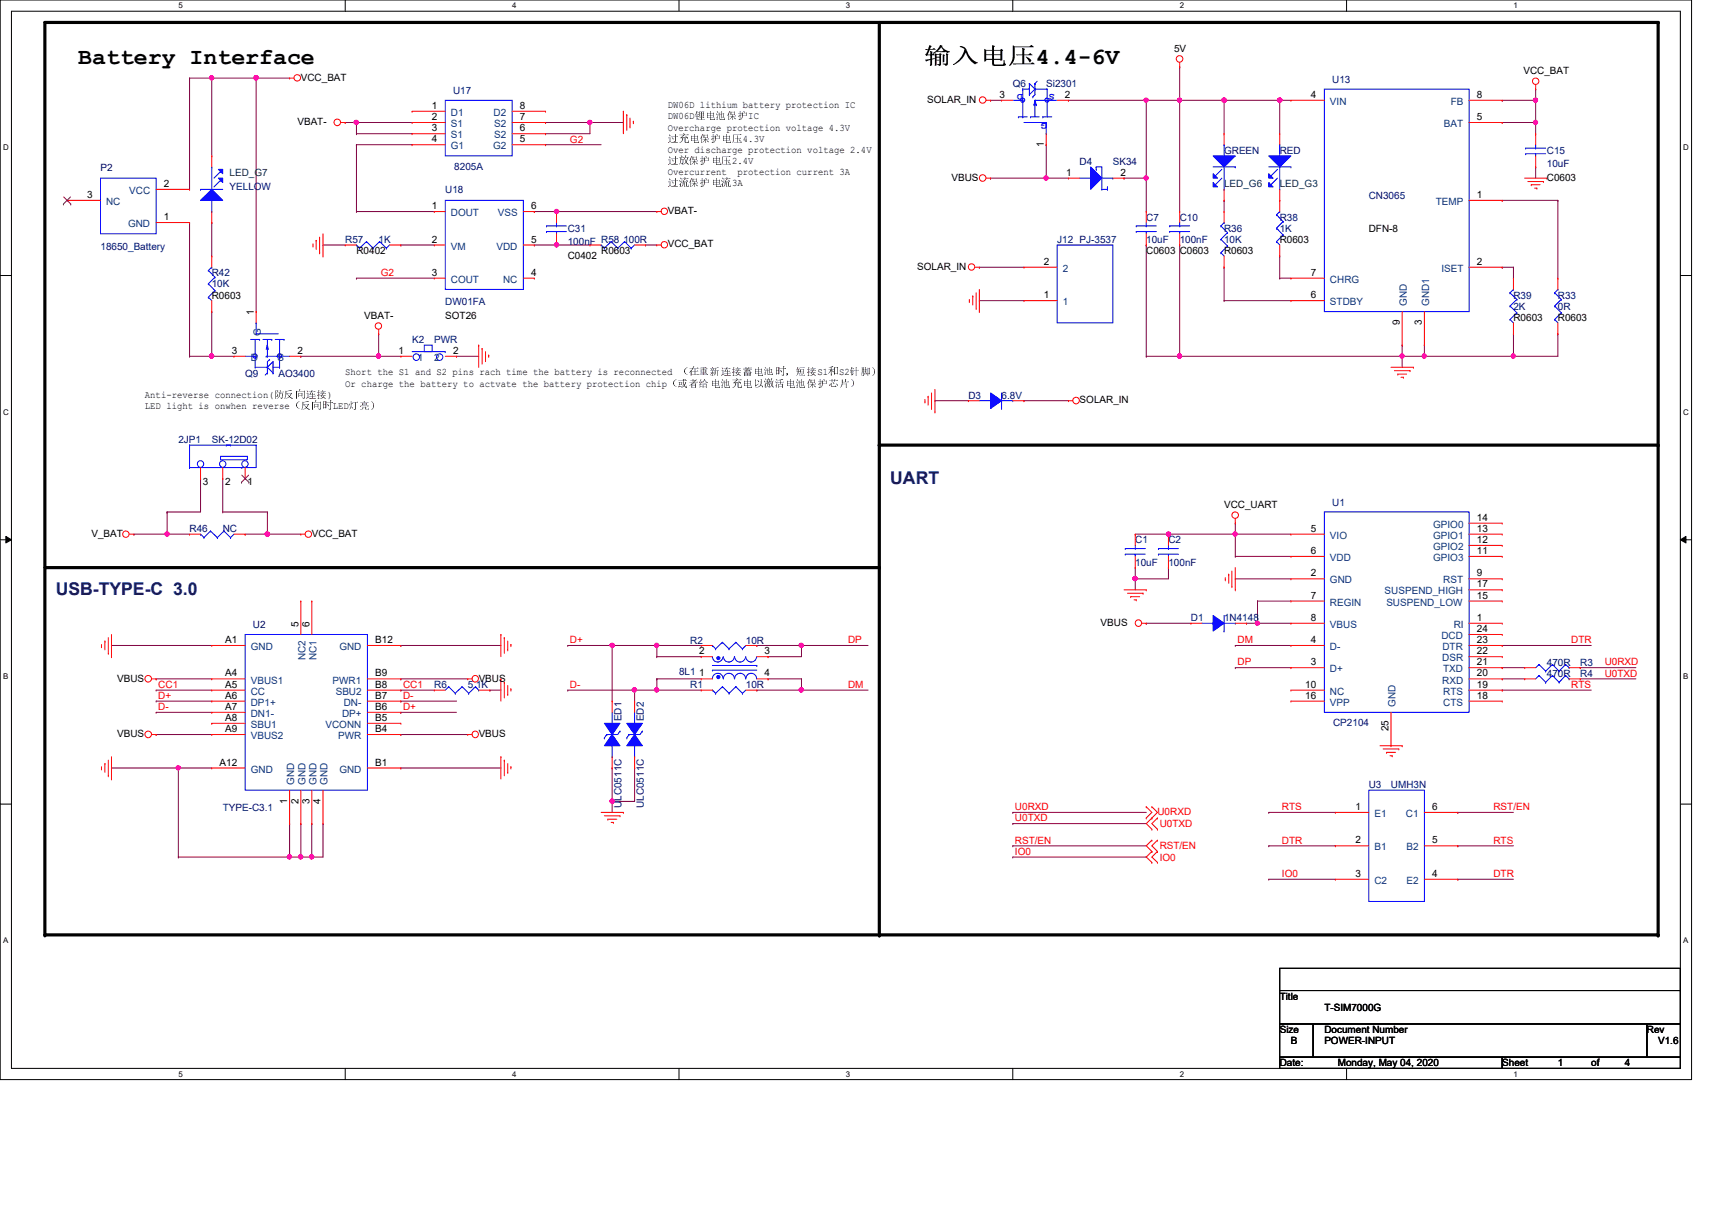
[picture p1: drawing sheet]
<svg xmlns="http://www.w3.org/2000/svg" width="297mm" height="210mm" viewBox="0 0 297 210" stroke-linecap="round" stroke-linejoin="round" font-family="sans-serif">
<defs><g id="words">
<g font-size="4">
<text x="13.6" y="11.1">Battery Interface</text>
<text x="160.3" y="11.2">输输输输4.4-6V</text>
</g>
<g font-size="3" fill="#00007f">
<text x="154.5" y="83.9">UART</text>
<text x="9.7" y="103.3">USB-TYPE-C 3.0</text>
</g>
<g font-size="1.7">
<text x="203.7" y="9">5V</text>
<text x="52.2" y="14">VCC_BAT</text>
<text x="160.9" y="17.8">SOLAR_IN</text>
<text x="173.4" y="17">3</text>
<text x="184.8" y="17">2</text>
<text x="227.5" y="17">4</text>
<text x="256.2" y="17">8</text>
<text x="264.3" y="12.8">VCC_BAT</text>
<text x="51.6" y="21.7">VBAT-</text>
<text x="74.9" y="18.9">1</text>
<text x="74.9" y="20.8">2</text>
<text x="74.9" y="22.8">3</text>
<text x="90.2" y="22.8">6</text>
<text x="90.2" y="20.8">7</text>
<text x="90.2" y="18.9">8</text>
<text x="115.9" y="18.8">DW06D lithium battery protection IC</text>
<text x="115.9" y="22.6">Overcharge protection voltage 4.3V</text>
<text x="115.9" y="20.7">DW06D锂在在或或IC</text>
<text x="256.2" y="20.8">5</text>
<text x="74.9" y="24.7">4</text>
<text x="90.2" y="24.7">5</text>
<text x="115.9" y="26.5">Over discharge protection voltage 2.4V</text>
<text x="115.9" y="24.6">过或在或或在过4.3V</text>
<text x="115.9" y="28.4">过过或或在过2.4V</text>
<text x="181.1" y="25.5" transform="rotate(-90 181.1 25.5)">1</text>
<text x="15.1" y="34.3">3</text>
<text x="28.4" y="32.4">2</text>
<text x="115.9" y="30.4">Overcurrent</text>
<text x="115.9" y="32.3">过过或或在过3A</text>
<text x="128" y="30.4">protection current 3A</text>
<text x="165.1" y="31.4">VBUS</text>
<text x="185" y="30.5">1</text>
<text x="194.4" y="30.5">2</text>
<text x="256.2" y="34.3">1</text>
<text x="268.4" y="31.4">C0603</text>
<text x="28.4" y="38.2">1</text>
<text x="74.9" y="36.3">1</text>
<text x="92.2" y="36.3">6</text>
<text x="115.9" y="37.1">VBAT-</text>
<text x="237.5" y="40.2">DFN-8</text>
<text x="61.8" y="44.1">R0402</text>
<text x="74.9" y="42.1">2</text>
<text x="74.9" y="47.8">3</text>
<text x="92.2" y="42.1">5</text>
<text x="92.2" y="47.8">4</text>
<text x="98.5" y="44.9">C0402</text>
<text x="104.3" y="44.1">R0603</text>
<text x="115.9" y="42.9">VCC_BAT</text>
<text x="159.1" y="46.8">SOLAR_IN</text>
<text x="181.1" y="45.9">2</text>
<text x="198.9" y="44.1">C0603</text>
<text x="204.7" y="44.1">C0603</text>
<text x="212.4" y="44.1">R0603</text>
<text x="222" y="42.2">R0603</text>
<text x="227.5" y="47.8">7</text>
<text x="256.2" y="45.9">2</text>
<text x="36.7" y="51.8">R0603</text>
<text x="181.1" y="51.7">1</text>
<text x="227.5" y="51.7">6</text>
<text x="44" y="54.7" transform="rotate(-90 44 54.7)">1</text>
<text x="63.2" y="55.3">VBAT-</text>
<text x="77.3" y="55.3">SOT26</text>
<text x="242.9" y="56.4" transform="rotate(-90 242.9 56.4)">9</text>
<text x="246.7" y="56.4" transform="rotate(-90 246.7 56.4)">3</text>
<text x="262.6" y="55.7">R0603</text>
<text x="270.3" y="55.7">R0603</text>
<text x="40.2" y="61.4">3</text>
<text x="51.6" y="61.4">2</text>
<text x="59.9" y="65.1">Short the S1 and S2 pins rach time the battery is reconnected （在在在防防在在在在，短防S1和S2针针）</text>
<text x="69.2" y="61.4">1</text>
<text x="78.6" y="61.4">2</text>
<text x="25.1" y="69">Anti-reverse connection(防防防防防)</text>
<text x="25.1" y="70.9">LED light is onwhen reverse（防防在LED灯灯）</text>
<text x="59.9" y="67.1">Or charge the battery to actvate the battery protection chip（或或或在在或在或或或在在或或或或）</text>
<text x="187.3" y="70">SOLAR_IN</text>
<text x="35.2" y="84.1">3</text>
<text x="39.1" y="84.1">2</text>
<text x="43" y="84.1">1</text>
<text x="212.4" y="88.1">VCC_UART</text>
<text x="15.9" y="93.1">V_BAT</text>
<text x="54.1" y="93.1">VCC_BAT</text>
<text x="227.5" y="92.2">5</text>
<text x="256.2" y="90.3">14</text>
<text x="256.2" y="92.2">13</text>
<text x="256.2" y="94.2">12</text>
<text x="227.5" y="96.1">6</text>
<text x="227.5" y="100">2</text>
<text x="256.2" y="96.1">11</text>
<text x="256.2" y="100">9</text>
<text x="256.2" y="101.9">17</text>
<text x="227.5" y="103.8">7</text>
<text x="227.5" y="107.7">8</text>
<text x="256.2" y="103.8">15</text>
<text x="256.2" y="107.7">1</text>
<text x="39.1" y="111.5">A1</text>
<text x="51.8" y="108.7" transform="rotate(-90 51.8 108.7)">5</text>
<text x="53.7" y="108.7" transform="rotate(-90 53.7 108.7)">6</text>
<text x="65.1" y="111.5">B12</text>
<text x="121.3" y="113.5">2</text>
<text x="132.7" y="113.5">3</text>
<text x="191" y="108.6">VBUS</text>
<text x="227.5" y="111.5">4</text>
<text x="256.2" y="109.6">24</text>
<text x="256.2" y="111.5">23</text>
<text x="256.2" y="113.5">22</text>
<text x="20.3" y="118.2">VBUS</text>
<text x="39.1" y="117.3">A4</text>
<text x="39.1" y="119.3">A5</text>
<text x="65.1" y="119.3">B8</text>
<text x="65.1" y="117.3">B9</text>
<text x="83.1" y="118.2">VBUS</text>
<text x="121.3" y="117.3">1</text>
<text x="132.7" y="117.3">4</text>
<text x="226.5" y="119.3">10</text>
<text x="227.5" y="115.4">3</text>
<text x="256.2" y="115.4">21</text>
<text x="256.2" y="117.3">20</text>
<text x="256.2" y="119.3">19</text>
<text x="39.1" y="121.2">A6</text>
<text x="39.1" y="123.1">A7</text>
<text x="39.1" y="125.1">A8</text>
<text x="65.1" y="125.1">B5</text>
<text x="65.1" y="123.1">B6</text>
<text x="65.1" y="121.2">B7</text>
<text x="226.5" y="121.2">16</text>
<text x="256.2" y="121.2">18</text>
<text x="20.3" y="127.9">VBUS</text>
<text x="39.1" y="127">A9</text>
<text x="65.1" y="127">B4</text>
<text x="83.1" y="127.9">VBUS</text>
<text x="240.9" y="126.9" transform="rotate(-90 240.9 126.9)">25</text>
<text x="38.1" y="132.8">A12</text>
<text x="65.1" y="132.8">B1</text>
<text x="49.8" y="139.4" transform="rotate(-90 49.8 139.4)">1</text>
<text x="51.8" y="139.4" transform="rotate(-90 51.8 139.4)">2</text>
<text x="53.7" y="139.4" transform="rotate(-90 53.7 139.4)">3</text>
<text x="55.6" y="139.4" transform="rotate(-90 55.6 139.4)">4</text>
<text x="235.2" y="140.5">1</text>
<text x="248.5" y="140.5">6</text>
<text x="235.2" y="146.3">2</text>
<text x="248.5" y="146.3">5</text>
<text x="235.2" y="152.1">3</text>
<text x="248.5" y="152.1">4</text>
<text x="222" y="173.4">Title</text>
<text x="222" y="179.2">Size</text>
<text x="229.8" y="179.2">Document Number</text>
<text x="229.8" y="175.3">T-SIM7000G</text>
<text x="285.7" y="179.2">Rev</text>
<text x="222" y="185">Date:</text>
<text x="224" y="181.1">B</text>
<text x="229.8" y="181.1">POWER-INPUT</text>
<text x="232.1" y="185">Monday, May 04, 2020</text>
<text x="260.6" y="185">Sheet</text>
<text x="270.3" y="185">1</text>
<text x="276.1" y="185">of</text>
<text x="281.9" y="185">4</text>
<text x="287.7" y="181.1">V1.6</text>
</g>
<g font-size="1.7" fill="#00007f">
<text x="78.6" y="16.3">U17</text>
<text x="175.7" y="15.2">Q6</text>
<text x="181.5" y="15.2">Si2301</text>
<text x="231.1" y="14.4">U13</text>
<text x="17.4" y="29.6">P2</text>
<text x="78.8" y="29.4">8205A</text>
<text x="187.3" y="28.7">D4</text>
<text x="193.1" y="28.7">SK34</text>
<text x="212.4" y="26.7">GREEN</text>
<text x="222" y="26.7">RED</text>
<text x="268.4" y="26.7">C15</text>
<text x="268.4" y="29">10uF</text>
<text x="39.8" y="32.9">YELLOW</text>
<text x="77.3" y="33.5">U18</text>
<text x="237.5" y="34.5">CN3065</text>
<text x="98.5" y="40.2">C31</text>
<text x="198.9" y="38.3">C7</text>
<text x="204.7" y="38.3">C10</text>
<text x="212.4" y="40.2">R36</text>
<text x="222" y="38.3">R38</text>
<text x="222" y="40.2">1K</text>
<text x="17.4" y="43.3">18650_Battery</text>
<text x="36.7" y="48">R42</text>
<text x="59.9" y="42.2">R57</text>
<text x="65.7" y="42.2">1K</text>
<text x="98.5" y="42.5">100nF R58 100R</text>
<text x="183.4" y="42.2">J12 PJ-3537</text>
<text x="198.9" y="42.2">10uF</text>
<text x="204.7" y="42.2">100nF</text>
<text x="212.4" y="42.2">10K</text>
<text x="36.7" y="49.9">10K</text>
<text x="77.3" y="53">DW01FA</text>
<text x="262.6" y="51.8">R39</text>
<text x="262.6" y="53.8">2K</text>
<text x="270.3" y="51.8">R33</text>
<text x="270.3" y="53.8">0R</text>
<text x="71.5" y="59.5">K2</text>
<text x="75.4" y="59.5">PWR</text>
<text x="42.5" y="65.3">Q9</text>
<text x="48.3" y="65.3">AO3400</text>
<text x="168" y="69.2">D3</text>
<text x="173.8" y="69.2">6.8V</text>
<text x="30.9" y="76.9">2JP1</text>
<text x="36.7" y="76.9">SK-12D02</text>
<text x="231.1" y="87.7">U1</text>
<text x="32.9" y="92.4">R46</text>
<text x="38.6" y="92.4">NC</text>
<text x="197" y="94.3">C1</text>
<text x="202.7" y="94.3">C2</text>
<text x="197" y="98.1">10uF</text>
<text x="202.7" y="98.1">100nF</text>
<text x="206.6" y="107.8">D1</text>
<text x="212.4" y="107.8">1N4148</text>
<text x="43.9" y="109">U2</text>
<text x="119.8" y="111.7">R2</text>
<text x="129.4" y="111.7">10R</text>
<text x="75.4" y="119.4">R6</text>
<text x="81.1" y="119.4">5.1K</text>
<text x="117.8" y="117.1">8L1</text>
<text x="119.8" y="119.4">R1</text>
<text x="129.4" y="119.4">10R</text>
<text x="268.4" y="115.5">470R</text>
<text x="268.4" y="117.4">470R</text>
<text x="274.2" y="115.5">R3</text>
<text x="274.2" y="117.4">R4</text>
<text x="107.8" y="125.1" transform="rotate(-90 107.8 125.1)">ED1</text>
<text x="111.7" y="125.1" transform="rotate(-90 111.7 125.1)">ED2</text>
<text x="231.3" y="125.9">CP2104</text>
<text x="237.5" y="136.7">U3</text>
<text x="241.3" y="136.7">UMH3N</text>
<text x="38.6" y="140.6">TYPE-C3.1</text>
<text x="107.8" y="140.2" transform="rotate(-90 107.8 140.2)">ULC0511C</text>
<text x="111.7" y="140.2" transform="rotate(-90 111.7 140.2)">ULC0511C</text>
</g>
<g font-size="1.7" fill="#00f">
<text x="177.5" y="16.3" transform="rotate(180 177.5 16.3)">D</text>
<text x="183" y="16.3" transform="rotate(180 183 16.3)">S</text>
<text x="181.7" y="21.3" transform="rotate(180 181.7 21.3)">G</text>
</g>
<g font-size="1.7" fill="#003f7f">
<text x="78.2" y="20.1">D1</text>
<text x="78.2" y="22.1">S1</text>
<text x="85.6" y="20.1">D2</text>
<text x="85.8" y="22.1">S2</text>
<text x="230.8" y="18.2">VIN</text>
<text x="250.5" y="22.1">BAT</text>
<text x="251.7" y="18.2">FB</text>
<text x="78.2" y="24">S1</text>
<text x="78.2" y="25.9">G1</text>
<text x="85.6" y="25.9">G2</text>
<text x="85.8" y="24">S2</text>
<text x="18.4" y="35.6">NC</text>
<text x="22.4" y="33.7">VCC</text>
<text x="249.1" y="35.6">TEMP</text>
<text x="22.2" y="39.4">GND</text>
<text x="78.2" y="37.5">DOUT</text>
<text x="86.4" y="37.5">VSS</text>
<text x="78.2" y="43.3">VM</text>
<text x="86.1" y="43.3">VDD</text>
<text x="184.4" y="47.2">2</text>
<text x="250.1" y="47.2">ISET</text>
<text x="78.2" y="49.1">COUT</text>
<text x="87.3" y="49.1">NC</text>
<text x="184.4" y="53">1</text>
<text x="230.8" y="49.1">CHRG</text>
<text x="230.8" y="53">STDBY</text>
<text x="244.1" y="53.1" transform="rotate(-90 244.1 53.1)">GND</text>
<text x="247.9" y="53.1" transform="rotate(-90 247.9 53.1)">GND1</text>
<text x="45.3" y="58.3" transform="rotate(-90 45.3 58.3)">G</text>
<text x="43.5" y="62.6">D</text>
<text x="48.1" y="62.6">S</text>
<text x="72.5" y="62.6">1</text>
<text x="75.3" y="62.6">2</text>
<text x="230.8" y="93.5">VIO</text>
<text x="248.7" y="91.6">GPIO0</text>
<text x="248.7" y="93.5">GPIO1</text>
<text x="248.7" y="95.4">GPIO2</text>
<text x="230.8" y="97.3">VDD</text>
<text x="230.8" y="101.2">GND</text>
<text x="248.7" y="97.3">GPIO3</text>
<text x="250.4" y="101.2">RST</text>
<text x="230.8" y="105.1">REGIN</text>
<text x="240.2" y="103.1">SUSPEND_HIGH</text>
<text x="240.5" y="105.1">SUSPEND_LOW</text>
<text x="43.5" y="112.8">GND</text>
<text x="58.9" y="112.8">GND</text>
<text x="230.8" y="108.9">VBUS</text>
<text x="230.8" y="112.8">D-</text>
<text x="250.1" y="110.9">DCD</text>
<text x="250.3" y="112.8">DTR</text>
<text x="252.2" y="108.9">RI</text>
<text x="43.5" y="118.6">VBUS1</text>
<text x="53" y="114.5" transform="rotate(-90 53 114.5)">NC2</text>
<text x="54.9" y="114.5" transform="rotate(-90 54.9 114.5)">NC1</text>
<text x="57.7" y="118.6">PWR1</text>
<text x="230.8" y="116.6">D+</text>
<text x="250.2" y="114.7">DSR</text>
<text x="250.2" y="118.6">RXD</text>
<text x="250.4" y="116.6">TXD</text>
<text x="43.5" y="120.5">CC</text>
<text x="43.5" y="122.4">DP1+</text>
<text x="43.5" y="124.4">DN1-</text>
<text x="58.2" y="120.5">SBU2</text>
<text x="59.3" y="124.4">DP+</text>
<text x="59.6" y="122.4">DN-</text>
<text x="230.8" y="122.4">VPP</text>
<text x="230.8" y="120.5">NC</text>
<text x="242.1" y="122.6" transform="rotate(-90 242.1 122.6)">GND</text>
<text x="250.4" y="120.5">RTS</text>
<text x="250.4" y="122.4">CTS</text>
<text x="43.5" y="126.3">SBU1</text>
<text x="43.5" y="128.2">VBUS2</text>
<text x="56.5" y="126.3">VCONN</text>
<text x="58.7" y="128.2">PWR</text>
<text x="43.5" y="134">GND</text>
<text x="51.1" y="136.1" transform="rotate(-90 51.1 136.1)">GND</text>
<text x="53" y="136.1" transform="rotate(-90 53 136.1)">GND</text>
<text x="54.9" y="136.1" transform="rotate(-90 54.9 136.1)">GND</text>
<text x="56.9" y="136.1" transform="rotate(-90 56.9 136.1)">GND</text>
<text x="58.9" y="134">GND</text>
<text x="238.5" y="141.7">E1</text>
<text x="243.9" y="141.7">C1</text>
<text x="238.5" y="147.5">B1</text>
<text x="244" y="147.5">B2</text>
<text x="238.5" y="153.3">C2</text>
<text x="244" y="153.3">E2</text>
</g>
<g font-size="1.7" fill="#f00">
<text x="98.9" y="24.7">G2</text>
<text x="66.1" y="47.9">G2</text>
<text x="98.9" y="111.6">D+</text>
<text x="147.1" y="111.6">DP</text>
<text x="214.7" y="111.6">DM</text>
<text x="272.6" y="111.6">DTR</text>
<text x="27.5" y="119.3">CC1</text>
<text x="69.9" y="119.3">CC1</text>
<text x="98.9" y="119.3">D-</text>
<text x="147.1" y="119.3">DM</text>
<text x="214.7" y="115.4">DP</text>
<text x="272.6" y="119.3">RTS</text>
<text x="278.4" y="117.4">U0TXD</text>
<text x="278.4" y="115.4">U0RXD</text>
<text x="27.5" y="121.2">D+</text>
<text x="27.5" y="123.2">D-</text>
<text x="69.9" y="123.2">D+</text>
<text x="69.9" y="121.2">D-</text>
<text x="176.1" y="142.5">U0TXD</text>
<text x="176.1" y="140.5">U0RXD</text>
<text x="200.8" y="141.4">U0RXD</text>
<text x="201.2" y="143.5">U0TXD</text>
<text x="222.4" y="140.5">RTS</text>
<text x="259.1" y="140.5">RST/EN</text>
<text x="176.1" y="148.3">IO0</text>
<text x="176.1" y="146.3">RST/EN</text>
<text x="201.2" y="147.4">RST/EN</text>
<text x="201.2" y="149.3">IO0</text>
<text x="222.4" y="146.3">DTR</text>
<text x="259.1" y="146.3">RTS</text>
<text x="222.4" y="152.1">IO0</text>
<text x="259.1" y="152.1">DTR</text>
</g>
<g font-size="1.7" fill="#003f3f">
<text x="39.8" y="30.6">LED_G7</text>
<text x="212.4" y="32.5">LED_G6</text>
<text x="222" y="32.5">LED_G3</text>
</g>
<g font-size="1.4">
<text x="30.9" y="1.4">5</text>
<text x="88.9" y="1.4">4</text>
<text x="146.8" y="1.4">3</text>
<text x="204.7" y="1.4">2</text>
<text x="262.6" y="1.4">1</text>
<text x=".5" y="26.1">D</text>
<text x="292.1" y="26.1">D</text>
<text x=".5" y="71.9">C</text>
<text x="292.1" y="71.9">C</text>
<text x=".5" y="117.8">B</text>
<text x="292.1" y="117.8">B</text>
<text x=".5" y="163.6">A</text>
<text x="292.1" y="163.6">A</text>
<text x="30.9" y="186.8">5</text>
<text x="88.9" y="186.8">4</text>
<text x="146.8" y="186.8">3</text>
<text x="204.7" y="186.8">2</text>
<text x="262.6" y="186.8">1</text>
</g>
</g></defs>
<path d="M0 0h293.5v187.3h-293.5zM2 1.9h289.5v183.4h-289.5z" fill="none" stroke="#000" stroke-width=".17"/>
<g fill="#fff">
<path d="M30.9 .2h.8v1.5h-.8z"/>
<path d="M30.9 185.5h.8v1.6h-.8z"/>
</g>
<path d="M59.9 0v1.9M59.9 185.3v2" fill="none" stroke="#000" stroke-width=".17"/>
<g fill="#fff">
<path d="M88.9 .2h.7v1.5h-.7z"/>
<path d="M88.9 185.5h.7v1.6h-.7z"/>
</g>
<path d="M117.8 0v1.9M117.8 185.3v2" fill="none" stroke="#000" stroke-width=".17"/>
<g fill="#fff">
<path d="M146.8 .2h.7v1.5h-.7z"/>
<path d="M146.8 185.5h.7v1.6h-.7z"/>
</g>
<path d="M175.7 0v1.9M175.7 185.3v2" fill="none" stroke="#000" stroke-width=".17"/>
<g fill="#fff">
<path d="M204.7 .2h.7v1.5h-.7z"/>
<path d="M204.7 185.5h.7v1.6h-.7z"/>
</g>
<path d="M233.6 0v1.9M233.6 185.3v2" fill="none" stroke="#000" stroke-width=".17"/>
<g fill="#fff">
<path d="M262.6 .2h.8v1.5h-.8z"/>
<path d="M262.6 185.5h.8v1.6h-.8z"/>
<path d="M.5 24.8h1v1.6h-1z"/>
<path d="M292.1 24.8h.9v1.6h-.9z"/>
<path d="M.5 70.7h1v1.5h-1z"/>
<path d="M292.1 70.7h.9v1.5h-.9z"/>
</g>
<path d="M0 47.8h2M291.5 47.8h2" fill="none" stroke="#000" stroke-width=".17"/>
<g fill="#fff">
<path d="M.5 116.5h.9v1.6h-.9z"/>
<path d="M292.1 116.5h.8v1.6h-.8z"/>
</g>
<path d="M0 93.6h2M1 93l1 .6-1 .6zM291.5 93.6l1-.6v1.2zM291.5 93.6h2" fill="none" stroke="#000" stroke-width=".17"/>
<path d="M1 93l1 .6-1 .6zM291.5 93.6l1-.6v1.2z" fill="#000"/>
<g fill="#fff">
<path d="M.5 162.4h.9v1.5h-.9z"/>
<path d="M292.1 162.4h.8v1.5h-.8z"/>
</g>
<path d="M0 139.5h2M291.5 139.5h2" fill="none" stroke="#000" stroke-width=".17"/>
<path d="M7.8 3.9h279.9v158.3h-279.9zM152.6 3.9v158.3M152.6 77.2h135.1M7.8 98.5h144.8" fill="none" stroke="#000" stroke-width=".55"/>
<g fill="#000">
<circle cx="287.7" cy="3.9" r=".28"/>
<circle cx="152.6" cy="77.2" r=".28"/>
<circle cx="287.7" cy="77.2" r=".28"/>
<circle cx="152.6" cy="98.5" r=".28"/>
<circle cx="7.8" cy="162.2" r=".28"/>
<circle cx="152.6" cy="162.2" r=".28"/>
<circle cx="287.7" cy="162.2" r=".28"/>
</g>
<g fill="none" stroke="#7f003f" stroke-width=".17">
<path d="M169.9 52.2h.1M169.9 46.4h.1M169.9 52.2h7.8M169.9 46.4h7.8M162.2 69.5h.1M162.2 69.5h5.8M177.7 69.5h.1M177.7 69.5h7.7M23.2 92.7h.1M23.2 92.7h5.8M38.6 83h.1M38.6 88.8h.1"/>
<path d="M38.6 83v5.8M38.6 88.8h7.8M42.5 92.7h.1M46.4 88.8h.1M46.4 88.8v3.9h-3.9"/>
</g>
<circle cx="46.4" cy="92.6" r=".37" fill="#f0f"/>
<circle cx="46.4" cy="92.6" r=".37" fill="none" stroke="#f0f" stroke-width=".17"/>
<path d="M29 88.8h.1M29 88.8v3.9M34.8 83h.1M34.8 83v5.8h-5.8" fill="none" stroke="#7f003f" stroke-width=".17"/>
<circle cx="29" cy="92.6" r=".37" fill="#f0f"/>
<circle cx="29" cy="92.6" r=".37" fill="none" stroke="#f0f" stroke-width=".17"/>
<path d="M247.1 61.8h.1M247.1 61.8h15.5M29 92.7h.1M29 92.7h3.9" fill="none" stroke="#7f003f" stroke-width=".17"/>
<circle cx="262.6" cy="61.8" r=".38" fill="#f0f"/>
<circle cx="262.6" cy="61.8" r=".38" fill="none" stroke="#f0f" stroke-width=".17"/>
<circle cx="247.1" cy="61.8" r=".38" fill="#f0f"/>
<circle cx="247.1" cy="61.8" r=".38" fill="none" stroke="#f0f" stroke-width=".17"/>
<path d="M198.9 30.9h.1M198.9 30.9v5.8M198.9 42.5h.1M198.9 42.5v19.3M262.6 57.9h.1M262.6 57.9v3.9M270.3 57.9h.1M270.3 57.9v3.9h-7.7M262.6 61.8h.1" fill="none" stroke="#7f003f" stroke-width=".17"/>
<circle cx="198.8" cy="30.9" r=".37" fill="#f0f"/>
<circle cx="198.8" cy="30.9" r=".37" fill="none" stroke="#f0f" stroke-width=".17"/>
<path d="M212.4 17.4h.1M212.4 17.4h9.6" fill="none" stroke="#7f003f" stroke-width=".17"/>
<circle cx="222" cy="17.4" r=".37" fill="#f0f"/>
<circle cx="222" cy="17.4" r=".37" fill="none" stroke="#f0f" stroke-width=".17"/>
<circle cx="212.4" cy="17.4" r=".37" fill="#f0f"/>
<circle cx="212.4" cy="17.4" r=".37" fill="none" stroke="#f0f" stroke-width=".17"/>
<path d="M198.9 17.4h.1M198.9 17.4h5.8M212.4 34.8h.1M212.4 34.8v1.9" fill="none" stroke="#7f003f" stroke-width=".17"/>
<circle cx="198.8" cy="17.4" r=".37" fill="#f0f"/>
<circle cx="198.8" cy="17.4" r=".37" fill="none" stroke="#f0f" stroke-width=".17"/>
<path d="M204.7 17.4h.1M204.7 17.4h7.7M198.9 61.8h.1M198.9 61.8h44.4M204.7 61.8h.1" fill="none" stroke="#7f003f" stroke-width=".17"/>
<circle cx="204.6" cy="17.4" r=".37" fill="#f0f"/>
<circle cx="204.6" cy="17.4" r=".37" fill="none" stroke="#f0f" stroke-width=".17"/>
<path d="M181.5 25.1h.1M181.5 25.1v5.8M195 30.9h.1M195 30.9h3.9" fill="none" stroke="#7f003f" stroke-width=".17"/>
<circle cx="181.5" cy="30.9" r=".37" fill="#f0f"/>
<circle cx="181.5" cy="30.9" r=".37" fill="none" stroke="#f0f" stroke-width=".17"/>
<g fill="none" stroke="#7f003f" stroke-width=".17">
<path d="M32.9 13.5h.1M32.9 13.5v19.4M171.9 17.4h.1M171.9 17.4h1.9M185.4 17.4h.1M185.4 17.4h13.5M198.9 17.4h.1M198.9 17.4v13.5M222 17.4h.1M222 17.4h2M266.4 17.4h.1M266.4 17.4v3.9h-5.8"/>
<path d="M171.9 30.9h.1M171.9 30.9h13.5M181.5 30.9h.1M260.6 21.3h.1M212.4 52.2h.1M212.4 46.4h.1M212.4 52.2h11.6M212.4 46.4v5.8M222 44.4h.1M222 48.3h.1M222 44.4v3.9M222 48.3h2"/>
</g>
<circle cx="222" cy="17.4" r=".37" fill="#f0f"/>
<circle cx="222" cy="17.4" r=".37" fill="none" stroke="#f0f" stroke-width=".17"/>
<path d="M212.4 17.4h.1M212.4 17.4v5.8M222 17.4h.1M222 17.4v5.8" fill="none" stroke="#7f003f" stroke-width=".17"/>
<circle cx="212.4" cy="17.4" r=".37" fill="#f0f"/>
<circle cx="212.4" cy="17.4" r=".37" fill="none" stroke="#f0f" stroke-width=".17"/>
<path d="M260.6 17.4h.1M260.6 17.4h5.8" fill="none" stroke="#7f003f" stroke-width=".17"/>
<circle cx="266.4" cy="17.4" r=".37" fill="#f0f"/>
<circle cx="266.4" cy="17.4" r=".37" fill="none" stroke="#f0f" stroke-width=".17"/>
<path d="M266.4 21.3h.1M266.4 21.3v1.9" fill="none" stroke="#7f003f" stroke-width=".17"/>
<circle cx="266.4" cy="21.2" r=".37" fill="#f0f"/>
<circle cx="266.4" cy="21.2" r=".37" fill="none" stroke="#f0f" stroke-width=".17"/>
<g fill="none" stroke="#7f003f" stroke-width=".17">
<path d="M260.6 34.8h.1M260.6 34.8h9.7M266.4 29h.1M266.4 29v1.9M270.3 34.8h.1M270.3 34.8v13.5M243.3 59.9h.1M243.3 59.9v1.9M247.1 59.9h.1M247.1 59.9v1.9h-3.8M260.6 46.4h.1M260.6 46.4h2"/>
<path d="M262.6 46.4h.1M262.6 46.4v1.9M243.3 61.8h.1"/>
</g>
<circle cx="243.2" cy="61.8" r=".38" fill="#f0f"/>
<circle cx="243.2" cy="61.8" r=".38" fill="none" stroke="#f0f" stroke-width=".17"/>
<path d="M204.7 42.5h.1M204.7 42.5v19.3M243.3 61.8h.1M243.3 61.8v1.9" fill="none" stroke="#7f003f" stroke-width=".17"/>
<circle cx="204.6" cy="61.8" r=".38" fill="#f0f"/>
<circle cx="204.6" cy="61.8" r=".38" fill="none" stroke="#f0f" stroke-width=".17"/>
<path d="M204.7 11.6h.1M204.7 17.4h.1M204.7 11.6v25.1M266.4 15.5h.1M266.4 15.5v1.9M65.7 57.9h.1M65.7 57.9v3.9" fill="none" stroke="#7f003f" stroke-width=".17"/>
<circle cx="65.7" cy="61.8" r=".38" fill="#f0f"/>
<circle cx="65.7" cy="61.8" r=".38" fill="none" stroke="#f0f" stroke-width=".17"/>
<path d="M44.4 13.5h.1M44.4 13.5v40.6M44.4 13.5h5.8M65.7 61.8h.1M65.7 61.8h3.9M79.2 61.8h.1M79.2 61.8h3.9" fill="none" stroke="#7f003f" stroke-width=".17"/>
<circle cx="44.4" cy="13.5" r=".38" fill="#f0f"/>
<circle cx="44.4" cy="13.5" r=".38" fill="none" stroke="#f0f" stroke-width=".17"/>
<path d="M36.7 13.5h.1M36.7 13.5v13.6" fill="none" stroke="#7f003f" stroke-width=".17"/>
<circle cx="36.7" cy="13.5" r=".38" fill="#f0f"/>
<circle cx="36.7" cy="13.5" r=".38" fill="none" stroke="#f0f" stroke-width=".17"/>
<path d="M36.7 13.5h.1M36.7 13.5h7.7" fill="none" stroke="#7f003f" stroke-width=".17"/>
<circle cx="44.4" cy="13.5" r=".38" fill="#f0f"/>
<circle cx="44.4" cy="13.5" r=".38" fill="none" stroke="#f0f" stroke-width=".17"/>
<path d="M36.7 38.6h.1M36.7 38.6v5.8M36.7 54.1h.1M36.7 54.1v7.7M36.7 61.8h.1M36.7 61.8h3.9" fill="none" stroke="#7f003f" stroke-width=".17"/>
<circle cx="36.7" cy="61.8" r=".38" fill="#f0f"/>
<circle cx="36.7" cy="61.8" r=".38" fill="none" stroke="#f0f" stroke-width=".17"/>
<path d="M32.9 13.5h.1M32.9 13.5h3.8M32.9 38.6h.1M32.9 38.6v23.2M32.9 61.8h.1M32.9 61.8h3.8M52.2 61.8h.1M52.2 61.8h13.5M46.4 92.7h.1M46.4 92.7h5.8" fill="none" stroke="#7f003f" stroke-width=".17"/>
<circle cx="46.4" cy="92.6" r=".37" fill="#f0f"/>
<circle cx="46.4" cy="92.6" r=".37" fill="none" stroke="#f0f" stroke-width=".17"/>
<path d="M102.4 21.3h.1M102.4 21.3h5.8" fill="none" stroke="#7f003f" stroke-width=".17"/>
<circle cx="102.3" cy="21.2" r=".37" fill="#f0f"/>
<circle cx="102.3" cy="21.2" r=".37" fill="none" stroke="#f0f" stroke-width=".17"/>
<path d="M61.8 21.3h.1M61.8 21.3h9.7M94.7 23.2h.1M94.7 21.3h.1M94.7 21.3h7.7M102.4 21.3h.1M102.4 21.3v1.9h-7.7" fill="none" stroke="#7f003f" stroke-width=".17"/>
<circle cx="61.8" cy="21.2" r=".37" fill="#f0f"/>
<circle cx="61.8" cy="21.2" r=".37" fill="none" stroke="#f0f" stroke-width=".17"/>
<g fill="none" stroke="#7f003f" stroke-width=".17">
<path d="M59.9 21.3h.1M59.9 21.3h1.9M61.8 23.2h.1M61.8 21.3h.1M61.8 25.1h.1M61.8 36.7h.1M61.8 23.2h9.7M61.8 21.3v1.9M61.8 25.1v11.6M61.8 25.1h9.7M61.8 36.7h13.5M56 42.5h.1"/>
<path d="M56 42.5h3.9M69.6 42.5h.1M69.6 42.5h5.7M96.6 42.5h.1M96.6 42.5h5.8M112 42.5h.1M112 42.5h2"/>
</g>
<circle cx="96.6" cy="42.5" r=".38" fill="#f0f"/>
<circle cx="96.6" cy="42.5" r=".38" fill="none" stroke="#f0f" stroke-width=".17"/>
<path d="M94.7 25.1h.1M94.7 25.1h9.6M96.6 36.7h.1M96.6 36.7h17.4M61.8 48.3h.1M61.8 48.3h13.5" fill="none" stroke="#7f003f" stroke-width=".17"/>
<circle cx="96.6" cy="36.7" r=".37" fill="#f0f"/>
<circle cx="96.6" cy="36.7" r=".37" fill="none" stroke="#f0f" stroke-width=".17"/>
<g fill="none" stroke="#7f003f" stroke-width=".17">
<path d="M92.7 36.7h.1M92.7 36.7h3.9M92.7 42.5h.1M92.7 42.5h3.9M19.3 112h.1M19.3 112h17.4M27.1 117.8h.1M27.1 117.8h9.6M85 119.7h.1M85 119.7h1.9M27.1 127.4h.1M27.1 127.4h9.6"/>
<path d="M30.9 133.2h.1M30.9 133.2h5.8M30.9 133.2v15.5"/>
</g>
<circle cx="30.9" cy="133.2" r=".37" fill="#f0f"/>
<circle cx="30.9" cy="133.2" r=".37" fill="none" stroke="#f0f" stroke-width=".17"/>
<path d="M19.3 133.2h.1M19.3 133.2h11.6M50.2 148.7h.1M50.2 148.7h2" fill="none" stroke="#7f003f" stroke-width=".17"/>
<circle cx="50.2" cy="148.6" r=".38" fill="#f0f"/>
<circle cx="50.2" cy="148.6" r=".38" fill="none" stroke="#f0f" stroke-width=".17"/>
<path d="M27.1 119.7h.1M27.1 119.7h9.6M52.2 142.9h.1M52.2 148.7h.1M52.2 142.9v5.8M52.2 148.7h1.9" fill="none" stroke="#7f003f" stroke-width=".17"/>
<circle cx="52.2" cy="148.6" r=".38" fill="#f0f"/>
<circle cx="52.2" cy="148.6" r=".38" fill="none" stroke="#f0f" stroke-width=".17"/>
<path d="M54.1 142.9h.1M54.1 148.7h.1M54.1 142.9v5.8M56 142.9h.1M56 142.9v5.8h-1.9" fill="none" stroke="#7f003f" stroke-width=".17"/>
<circle cx="54.1" cy="148.6" r=".38" fill="#f0f"/>
<circle cx="54.1" cy="148.6" r=".38" fill="none" stroke="#f0f" stroke-width=".17"/>
<g fill="none" stroke="#7f003f" stroke-width=".17">
<path d="M69.6 112h.1M69.6 117.8h.1M69.6 119.7h.1M69.6 112h17.3M69.6 117.8h11.5M69.6 119.7h5.7M114 112h.1M114 112h7.7M27.1 121.6h.1M27.1 123.6h.1M27.1 121.6h9.6M27.1 123.6h9.6"/>
<path d="M69.6 133.2h.1M69.6 127.4h.1M69.6 123.6h.1M69.6 121.6h.1M69.6 133.2h17.3M69.6 127.4h11.5M69.6 121.6h9.6M69.6 123.6h9.6M30.9 148.7h.1M50.2 142.9h.1M50.2 142.9v5.8h-19.3"/>
</g>
<circle cx="113.9" cy="111.9" r=".37" fill="#f0f"/>
<circle cx="113.9" cy="111.9" r=".37" fill="none" stroke="#f0f" stroke-width=".17"/>
<path d="M139.1 119.7h.1M139.1 119.7h11.5" fill="none" stroke="#7f003f" stroke-width=".17"/>
<circle cx="139" cy="119.7" r=".38" fill="#f0f"/>
<circle cx="139" cy="119.7" r=".38" fill="none" stroke="#f0f" stroke-width=".17"/>
<path d="M139.1 112h.1M139.1 112h11.5" fill="none" stroke="#7f003f" stroke-width=".17"/>
<circle cx="139" cy="111.9" r=".37" fill="#f0f"/>
<circle cx="139" cy="111.9" r=".37" fill="none" stroke="#f0f" stroke-width=".17"/>
<g fill="none" stroke="#7f003f" stroke-width=".17">
<path d="M114 113.9h.1M114 117.8h.1M114 119.7h.1M114 113.9h7.7M114 117.8h7.7M114 119.7h7.7M131.3 112h.1M131.3 112h7.8M133.3 113.9h.1M133.3 117.8h.1M133.3 117.8h5.8M139.1 112h.1"/>
<path d="M139.1 117.8h.1M139.1 112v1.9h-5.8M139.1 117.8v1.9"/>
</g>
<circle cx="113.9" cy="119.7" r=".38" fill="#f0f"/>
<circle cx="113.9" cy="119.7" r=".38" fill="none" stroke="#f0f" stroke-width=".17"/>
<path d="M106.2 112h.1M106.2 112h7.8M114 112h.1M114 112v1.9M131.3 119.7h.1M131.3 119.7h7.8" fill="none" stroke="#7f003f" stroke-width=".17"/>
<circle cx="106.2" cy="111.9" r=".37" fill="#f0f"/>
<circle cx="106.2" cy="111.9" r=".37" fill="none" stroke="#f0f" stroke-width=".17"/>
<path d="M110.1 119.7h.1M114 117.8h.1M114 117.8v1.9h-3.9" fill="none" stroke="#7f003f" stroke-width=".17"/>
<circle cx="110.1" cy="119.7" r=".38" fill="#f0f"/>
<circle cx="110.1" cy="119.7" r=".38" fill="none" stroke="#f0f" stroke-width=".17"/>
<path d="M98.5 119.7h.1M98.5 112h.1M98.5 119.7h11.6M98.5 112h7.7M106.2 112h.1M106.2 112v9.6M110.1 119.7h.1M110.1 119.7v1.9M106.2 139h.1M106.2 139v1.9" fill="none" stroke="#7f003f" stroke-width=".17"/>
<circle cx="106.2" cy="139" r=".38" fill="#f0f"/>
<circle cx="106.2" cy="139" r=".38" fill="none" stroke="#f0f" stroke-width=".17"/>
<g fill="none" stroke="#7f003f" stroke-width=".17">
<path d="M197 98.5h.1M197 98.5v1.9M214.3 112h.1M214.3 115.8h.1M214.3 115.8h9.7M214.3 112h9.7M218.2 104.3h.1M218.2 104.3h5.8M260.6 115.8h.1M260.6 117.8h.1M260.6 112h.1M260.6 119.7h.1"/>
<path d="M260.6 115.8h3.9M260.6 112h15.5M260.6 117.8h3.9M260.6 119.7h15.5M106.2 139h.1M106.2 133.2h.1M106.2 133.2v5.8M110.1 133.2h.1M110.1 133.2v5.8h-3.9"/>
</g>
<circle cx="196.9" cy="100.4" r=".38" fill="#f0f"/>
<circle cx="196.9" cy="100.4" r=".38" fill="none" stroke="#f0f" stroke-width=".17"/>
<path d="M202.7 92.7h.1M202.7 92.7h21.3M214.3 90.8h.1M214.3 96.5h.1M214.3 92.7h.1M214.3 90.8v1.9M214.3 96.5h9.7M214.3 100.4h.1M214.3 100.4h9.7M216.3 108.1h.1M218.2 104.3h.1M218.2 104.3v3.8h-1.9" fill="none" stroke="#7f003f" stroke-width=".17"/>
<circle cx="202.7" cy="92.6" r=".37" fill="#f0f"/>
<circle cx="202.7" cy="92.6" r=".37" fill="none" stroke="#f0f" stroke-width=".17"/>
<path d="M214.3 92.7h.1M214.3 92.7v3.8M197 100.4h.1M197 100.4v1.9" fill="none" stroke="#7f003f" stroke-width=".17"/>
<circle cx="214.3" cy="92.6" r=".37" fill="#f0f"/>
<circle cx="214.3" cy="92.6" r=".37" fill="none" stroke="#f0f" stroke-width=".17"/>
<path d="M202.7 98.5h.1M202.7 98.5v1.9h-5.7M197 100.4h.1M218.2 108.1h.1M218.2 108.1h5.8" fill="none" stroke="#7f003f" stroke-width=".17"/>
<circle cx="218.2" cy="108.1" r=".37" fill="#f0f"/>
<circle cx="218.2" cy="108.1" r=".37" fill="none" stroke="#f0f" stroke-width=".17"/>
<g fill="none" stroke="#7f003f" stroke-width=".17">
<path d="M197 92.7h.1M197 92.7h5.7M198.9 108.1h.1M198.9 108.1h7.7M274.2 117.8h.1M274.2 115.8h.1M274.2 117.8h9.6M274.2 115.8h9.6M175.7 148.7h.1M175.7 146.7h.1M175.7 142.9h.1M175.7 140.9h.1"/>
<path d="M175.7 148.7h23.2M175.7 146.7h23.2M175.7 142.9h23.2M175.7 140.9h23.2M220.1 152.5h.1M220.1 146.7h.1M220.1 140.9h.1M220.1 146.7h11.6M220.1 140.9h11.6M220.1 152.5h11.6M252.9 152.5h.1M252.9 146.7h.1"/>
<path d="M252.9 140.9h.1M252.9 146.7h9.7M252.9 140.9h9.7M252.9 152.5h9.7"/>
</g>
<g fill="none" stroke="#f00" stroke-width=".17">
<path d="M50.2 13.5h.1M50.2 13.5h.8M108.2 19.3h.1M108.2 19.3v3.9M108.8 19.9h.1M108.8 19.9v2.7M171.1 17.4h.8M171.9 17.4h.1M204.7 11.6h.1M204.7 10.8v.8M266.4 15.5h.1M266.4 14.7v.8"/>
<path d="M59.1 21.3h.8M59.9 21.3h.1M109.3 22h.1M109.3 20.5v1.5M109.9 21h.1M109.9 21v.5M114 36.7h.1M114 36.7h.7M171.1 30.9h.8M171.9 30.9h.1M264.5 30.9h3.9M265.1 31.5h2.7"/>
<path d="M265.7 32h.1M265.7 32h1.5M266.3 32.6h.4M266.7 32.6h.1M267.8 31.5h.1M268.4 30.9h.1M54.3 42.7h.1M54.3 42.3v.4M54.9 41.7h.1M54.9 41.7v1.6M55.5 43.9h.1M55.5 41.1v2.8"/>
<path d="M56 44.4h.1M56 40.6v3.8M65.7 57.9h.1M65.7 57.1v.8M83.1 59.9h.1M83.1 59.9v3.8M114 42.5h.1M114 42.5h.7M168.2 52.3h.1M168.2 51.9v.4M168.8 51.4h.1M168.8 51.4v1.5"/>
<path d="M169.2 46.4h.7M169.4 53.5h.1M169.4 50.8v2.7M169.9 46.4h.1M169.9 54.1h.1M169.9 50.2v3.9M83.6 60.5h.1M83.6 60.5v2.7M84.2 62.6h.1M84.2 61v1.6M84.8 61.6h.1M84.8 61.6v.4"/>
<path d="M160.5 69.7h.1M160.5 69.3v.4M161 68.7h.1M161 68.7v1.6M161.6 70.9h.1M161.6 68.2v2.7M162.2 71.5h.1M162.2 67.6v3.9M185.4 69.5h.1M185.4 69.5h.7M241.3 63.7h3.9M241.9 64.3h2.7"/>
<path d="M242.5 64.9h.1M242.5 64.9h1.5M243.1 65.4h.4M243.5 65.4h.1M244.6 64.3h.1M245.2 63.7h.1M22.4 92.7h.8M23.2 92.7h.1M52.2 92.7h.1M52.2 92.7h.8M213.2 99.6h.1M213.2 99.6v1.6"/>
<path d="M213.7 99.1v2.7M214.3 90.8h.1M214.3 90v.8M214.3 98.5v3.8M17.6 112.2h.1M17.6 111.8v.4M18.2 111.2h.1M18.2 111.2v1.5M18.8 113.3h.1M18.8 110.6v2.7M19.3 113.9h.1M19.3 110.1v3.8"/>
<path d="M26.3 117.8h.8M27.1 117.8h.1M81.1 117.8h.1M81.1 117.8h.8M86.9 117.8h.1M86.9 110.1h.1M86.9 110.1v3.8M86.9 117.8v3.8M87.5 118.4h.1M87.5 110.6h.1M87.5 110.6v2.7M87.5 118.4v2.7"/>
<path d="M88.1 112.7h.1M88.1 111.2v1.5M88.1 118.9v1.6M88.6 119.5h.1M88.6 111.8h.1M88.6 111.8v.4M88.6 119.5v.4M195 102.3h3.9M195.6 102.9h2.7M196.2 103.5h.1M196.2 103.5h1.5M196.8 104.1h.3"/>
<path d="M197.1 104.1h.1M198.1 108.1h.8M198.3 102.9h.1M198.9 102.3h.1M198.9 108.1h.1M212.6 100.6h.1M212.6 100.2v.4M213.7 101.8h.1M214.3 102.3h.1M17.6 133.4h.1M17.6 133v.4M18.2 132.5h.1"/>
<path d="M18.2 132.5v1.5M18.8 134.6h.1M18.8 131.9v2.7M19.3 135.1h.1M19.3 131.3v3.8M26.3 127.4h.8M27.1 127.4h.1M81.1 127.4h.1M81.1 127.4h.8M86.9 131.3h.1M86.9 131.3v3.8M87.5 131.9h.1"/>
<path d="M87.5 131.9v2.7M88.1 120.5h.1M88.1 134h.1M88.1 132.5v1.5M88.6 133h.1M88.6 133v.4M198.9 140h.1M198.9 140l1 .9-1 1M199.9 140h.1M199.9 140l.9 .9-1.9 2 1 .9M239.4 129.4h3.9M240 129.9h2.7"/>
<path d="M240.6 130.5h.1M240.6 130.5h1.5M241.2 131.1h.4M241.6 131.1h.1M242.7 129.9h.1M243.3 129.4h.1M104.3 140.9h3.9M104.9 141.5h2.7M105.4 142.1h.1M105.4 142.1h1.6M106 142.7h.4M106.4 142.7h.1"/>
<path d="M107.6 141.5h.1M108.2 140.9h.1M198.9 141.9h.1M199.9 141.9h.1M199.9 143.8h.1M199.9 145.8h.1M199.9 147.7h.1M199.9 149.6h.1M199.9 145.8l-1 .9 1 1M199.9 147.7l-1 1 1 .9M200.8 143.8h.1M200.8 141.9h.1"/>
<path d="M200.8 147.7h.1M200.8 145.8h.1M200.8 149.6h.1M200.8 141.9l-.9 1 .9 .9M200.8 145.8l-.9 .9 .9 1M200.8 147.7l-.9 1 .9 .9"/>
<circle cx="51.6" cy="13.5" r=".56"/>
<circle cx="170.5" cy="17.4" r=".56"/>
<circle cx="204.7" cy="10.2" r=".57"/>
<circle cx="266.4" cy="14.1" r=".56"/>
<circle cx="58.5" cy="21.2" r=".57"/>
<circle cx="115.3" cy="36.7" r=".56"/>
<circle cx="170.5" cy="30.9" r=".57"/>
<circle cx="65.6" cy="56.6" r=".56"/>
<circle cx="115.3" cy="42.5" r=".56"/>
<circle cx="168.6" cy="46.3" r=".56"/>
<circle cx="186.7" cy="69.5" r=".57"/>
<circle cx="21.8" cy="92.7" r=".56"/>
<circle cx="53.5" cy="92.7" r=".56"/>
<circle cx="214.3" cy="89.4" r=".56"/>
<circle cx="25.7" cy="117.7" r=".57"/>
<circle cx="82.4" cy="117.7" r=".56"/>
<circle cx="197.5" cy="108.1" r=".56"/>
<circle cx="25.7" cy="127.4" r=".57"/>
<circle cx="82.4" cy="127.4" r=".56"/>
</g>
<path d="M222 168h69.5v3.8h-69.5zM222 171.8h69.5v5.8h-69.5zM222 177.6h5.8v5.8h-5.8zM227.8 177.6h57.9v5.8h-57.9zM285.7 177.6h5.8v5.8h-5.8zM222 183.4h38.6v1.9h-38.6zM260.6 183.4h30.9v1.9h-30.9z" fill="none" stroke="#000" stroke-width=".17"/>
<path d="M169.9 69.5h2M171.9 69.5h.1M173.8 70.9h.1M173.8 68.2v2.7M173.8 69.5h1.9M175.7 69.5h.1" fill="none" stroke="#00f" stroke-width=".17"/>
<path d="M171.9 68.2l1.9 1.3-1.9 1.4z" fill-rule="evenodd" fill="#00f"/>
<g fill="none" stroke="#00f" stroke-width=".17">
<path d="M77.3 17.4h11.6v9.7h-11.6zM175.7 17.4h1.8M177.5 15.5h.1M177.5 17.4h.1M177.5 15.5h1.1M177.5 15.5v4.8M178.6 14.5h.1M178.6 16.4h.1M178.6 14.5v1.9M178.6 14.5l1 1M179.2 16.8h.1M179.4 18.2h.1"/>
<path d="M179.4 18.2h.4M179.6 14.5h.1M179.6 15.5h.1M179.6 17.4h.1M179.6 14.5v1.9l-.4 .4M179.6 17.4v2.9M179.6 15.5h2.1M179.6 17.4h3.8M179.6 15.5l-1 .9M179.6 17.4l.2 .8M179.6 17.4l-.2 .8M179.8 18.2h.1"/>
<path d="M180 14.1l-.4 .4M181.7 15.5h.1M181.7 17.4h.1M181.7 15.5v4.8M17.4 30.9h9.7v9.7h-9.7zM94.8 39.2h.1M94.8 39.2h3.5M96.6 39.2h.1M96.6 38.6v.6M176.7 20.3h.1M176.7 20.3h1.5M177.5 20.3h.1"/>
<path d="M177.7 21.3h3.8M178.8 20.3h.1M178.8 20.3h1.5M180.9 20.3h.1M180.9 20.3h1.6M181.5 21.3h.1M181.5 23.2h.1M181.5 21.3v1.9M202.9 39.2h.1M202.9 39.2h3.5M204.7 39.2h.1M204.7 38.6v.6"/>
<path d="M211.8 39.2h.1M211.8 39.2l1.2 1.1M212.4 38.6h.1M212.4 38.6l-.6 .6M221.5 39.6h.1M221.5 37.3h.1M221.5 39.6l1.1 1.2M221.5 37.3l1.1 1.1M222 36.7h.1M222 36.7l-.5 .6M222.6 38.4h.1M222.6 38.4l-1.1 1.2"/>
<path d="M36.1 51.6h.1M36.1 49.2h.1M36.1 46.9h.1M36.1 51.6l.6 .6M36.1 49.2l1.2 1.2M36.1 46.9l1.2 1.2M36.7 46.4h.1M36.7 46.4l-.6 .5M37.3 50.4h.1M37.3 48.1h.1M37.3 50.4l-1.2 1.2M37.3 48.1l-1.2 1.1"/>
<path d="M94.8 40.2h.1M94.8 40.2h3.5M96.6 40.2h.1M96.6 40.2v.4M183.4 42.5h9.7v13.5h-9.7zM202.9 40.2h.1M202.9 40.2h3.5M204.7 40.2h.1M204.7 40.2v.4M211.8 43.9h.1M211.8 41.5h.1M211.8 43.9l.6 .5"/>
<path d="M211.8 41.5l1.2 1.2M213 42.7h.1M213 40.3h.1M213 42.7l-1.2 1.2M213 40.3l-1.2 1.2M221.5 41.9h.1M221.5 41.9l.5 .6M222.6 40.8h.1M222.6 40.8l-1.1 1.1M171.9 68.2l1.9 1.3-1.9 1.4zM34.8 92.7h.1M34.8 92.7l.6 .6"/>
<path d="M35.4 93.3h.1M36.5 92.1h.1M36.5 92.1l1.2 1.2M36.5 92.1l-1.1 1.2M37.7 93.3h.1M38.9 92.1h.1M38.9 92.1l1.1 1.2M38.9 92.1l-1.2 1.2M40 93.3h.1M40.6 92.7l-.6 .6M77.8 119.1h.1M77.8 119.1l-.5 .6"/>
<path d="M77.8 119.1l1.2 1.2M80.2 119.1h.1M80.2 119.1l-1.2 1.2M80.2 119.1l1.1 1.2M82.5 119.1h.1M82.5 119.1l-1.2 1.2M82.5 119.1l.6 .6M83.1 119.7h.1M123.6 119.7h.1M123.6 112h.1M123.6 119.7l.6 .6M123.6 112l.6 .6"/>
<path d="M124.2 112.6h.1M125.3 119.1h.1M125.3 111.4h.1M125.3 119.1l1.2 1.2M125.3 119.1l-1.1 1.2M125.3 111.4l1.2 1.2M125.3 111.4l-1.1 1.2M126.5 112.6h.1M127.7 119.1h.1M127.7 111.4h.1M127.7 119.1l1.1 1.2M127.7 119.1l-1.2 1.2"/>
<path d="M127.7 111.4l1.1 1.2M127.7 111.4l-1.2 1.2M128.8 112.6h.1M129.4 119.7l-.6 .6M129.4 112l-.6 .6M208.5 108.1h2M210.5 108.1h.1M212.4 109.5h.1M212.4 106.8v2.7M212.4 108.1h1.9M214.3 108.1h.1M267 115.3h.1"/>
<path d="M267 115.3l-.6 .5M267 115.3l1.2 1.1M268.2 116.4h.1M269.4 115.3h.1M269.4 115.3l-1.2 1.1M269.4 115.3l1.1 1.1M270.5 116.4h.1M271.6 115.3h.1M271.6 115.3l-1.1 1.1M271.6 115.3l.6 .5M272.2 115.8h.1M79 120.3h.1"/>
<path d="M81.3 120.3h.1M124.2 120.3h.1M126.5 120.3h.1M128.8 120.3h.1"/>
<circle cx="177.4" cy="17.4" r=".37"/>
<circle cx="181.7" cy="17.4" r=".37"/>
</g>
<g fill="none" stroke="#f00" stroke-width=".17">
<path d="M71.5 19.3h.1M71.5 19.3h5.8M88.9 19.3h5.8M94.7 19.3h.1M173.8 17.4h.1M173.8 17.4h1.9M183.4 17.4h2M185.4 17.4h.1M11.6 34.8h.1M11.6 34.8h5.8M27.1 38.6h5.8M27.1 32.9h5.8"/>
<path d="M32.9 38.6h.1M32.9 32.9h.1M71.5 21.3h.1M71.5 23.2h.1M71.5 25.1h.1M71.5 21.3h5.8M71.5 23.2h5.8M71.5 25.1h5.8M88.9 21.3h5.8M88.9 23.2h5.8M88.9 25.1h5.8M94.7 25.1h.1"/>
<path d="M94.7 23.2h.1M94.7 21.3h.1M96.6 36.7h.1M96.6 36.7v1.9M181.5 25.1h.1M181.5 23.2v1.9M204.7 36.7h.1M204.7 36.7v1.9M212.4 36.7h.1M212.4 36.7v1.9M222 34.8h.1M222 34.8v1.9"/>
<path d="M36.7 54.1h.1M36.7 44.4h.1M36.7 44.4v2M36.7 52.2v1.9M96.6 42.5h.1M96.6 40.6v1.9M177.7 46.4h.1M177.7 52.2h.1M177.7 46.4h5.7M177.7 52.2h5.7M204.7 42.5h.1M204.7 40.6v1.9"/>
<path d="M212.4 46.4h.1M212.4 44.4v2M222 44.4h.1M222 42.5v1.9M168 69.5h.1M168 69.5h1.9M175.7 69.5h2M177.7 69.5h.1M32.9 92.7h.1M32.9 92.7h1.9M40.6 92.7h1.9M42.5 92.7h.1"/>
<path d="M75.3 119.7h.1M75.3 119.7h2M83.1 119.7h1.9M85 119.7h.1M121.7 119.7h.1M121.7 112h.1M121.7 119.7h1.9M121.7 112h1.9M129.4 119.7h1.9M129.4 112h1.9M131.3 119.7h.1M131.3 112h.1"/>
<path d="M264.5 115.8h.1M264.5 115.8h1.9M272.2 115.8h2M274.2 115.8h.1"/>
</g>
<path d="M11 35.4h.1M11 34.2l1.3 1.2M12.2 34.2l-1.2 1.2M12.3 35.4h.1" fill="none" stroke="#7f3f00" stroke-width=".17"/>
<path d="M210.5 106.8l1.9 1.3-1.9 1.4z" fill-rule="evenodd" fill="#00f"/>
<g fill="none" stroke="#00f" stroke-width=".17">
<path d="M264.7 25.7h.1M264.7 26.7h.1M264.7 25.7h3.5M264.7 26.7h3.5M266.4 26.7h.1M266.4 25.7h.1M266.4 25.1v.6M266.4 26.7v.4M32.9 77.2h.1M32.9 77.2v3.9M32.9 77.2h11.5M38.3 79.2h4.6v.6h-4.6z"/>
<path d="M39.2 77.2h.1M40 77.2h.1M44.4 77.2h.1M44.4 77.2v3.9h-11.5M32.9 81.1h.1M41.9 81.1h.1M42.5 110.1h21.3v27h-21.3zM123.6 113.9a.93 .93 0 0 0 .9 1 .93 .93 0 0 0 1-1M123.6 117.8a.93 .93 0 0 1 .9-1 .93 .93 0 0 1 1 1M123.6 116.2h.1M123.6 115.4h7.7M123.6 116.2h7.7"/>
<path d="M125.5 113.9a.95 .95 0 0 0 1 1 .95 .95 0 0 0 .9-1M125.5 117.8a.95 .95 0 0 1 1-1 .95 .95 0 0 1 .9 1M127.5 113.9a.95 .95 0 0 0 .9 1 .95 .95 0 0 0 1-1M127.5 117.8a.95 .95 0 0 1 .9-1 .95 .95 0 0 1 1 1M129.4 113.9a.93 .93 0 0 0 .9 1 .93 .93 0 0 0 1-1M129.4 117.8a.93 .93 0 0 1 .9-1 .93 .93 0 0 1 1 1M131.3 115.4h.1M210.5 106.8l1.9 1.3-1.9 1.4z"/>
<circle cx="34.8" cy="80.5" r=".56"/>
<circle cx="38.6" cy="80.5" r=".56"/>
<circle cx="42.5" cy="80.5" r=".56"/>
</g>
<g fill="none" stroke="#f00" stroke-width=".17">
<path d="M266.4 29h.1M266.4 23.2h.1M266.4 23.2v1.9M266.4 27.1v1.9M34.8 83h.1M34.8 81.1v1.9M38.6 83h.1M38.6 81.1v1.9M42.5 83h.1M42.5 81.1v1.9M36.7 112h.1M36.7 117.8h.1"/>
<path d="M36.7 119.7h.1M36.7 112h5.8M36.7 117.8h5.8M36.7 119.7h5.8M52.2 104.3h.1M52.2 104.3v5.8M54.1 104.3h.1M54.1 104.3v5.8M63.8 112h5.8M63.8 117.8h5.8M63.8 119.7h5.8M69.6 119.7h.1"/>
<path d="M69.6 117.8h.1M69.6 112h.1M206.6 108.1h.1M206.6 108.1h1.9M214.3 108.1h2M216.3 108.1h.1M36.7 121.6h.1M36.7 123.6h.1M36.7 125.5h.1M36.7 127.4h.1M36.7 133.2h.1M36.7 121.6h5.8"/>
<path d="M36.7 123.6h5.8M36.7 125.5h5.8M36.7 127.4h5.8M36.7 133.2h5.8M50.2 137.1v5.8M52.2 137.1v5.8M54.1 137.1v5.8M56 137.1v5.8M63.8 121.6h5.8M63.8 123.6h5.8M63.8 125.5h5.8M63.8 127.4h5.8"/>
<path d="M63.8 133.2h5.8M69.6 133.2h.1M69.6 127.4h.1M69.6 125.5h.1M69.6 123.6h.1M69.6 121.6h.1M50.2 142.9h.1M52.2 142.9h.1M54.1 142.9h.1M56 142.9h.1"/>
</g>
<path d="M41.9 83.7h.1M41.9 82.4l1.3 1.3M43.1 82.4l-1.2 1.3M43.2 83.7h.1" fill="none" stroke="#7f3f00" stroke-width=".17"/>
<circle cx="124.6" cy="117.4" r=".29" fill="#00f"/>
<circle cx="124.6" cy="117.4" r=".29" fill="none" stroke="#00f" stroke-width=".17"/>
<circle cx="124.6" cy="114.2" r=".27" fill="#00f"/>
<g fill="none" stroke="#00f" stroke-width=".17">
<path d="M77.3 34.8h13.5v15.4h-13.5zM197.1 39.2h.1M197.1 39.2h3.5M198.9 39.2h.1M198.9 38.6v.6M73.6 59.9h1.4v1.1h-1.4zM197.1 40.2h.1M197.1 40.2h3.5M198.9 40.2h.1M198.9 40.2v.4M269.7 55.4h.1M269.7 53.1h.1"/>
<path d="M269.7 50.8h.1M269.7 55.4l.6 .6M269.7 53.1l1.2 1.2M269.7 50.8l1.2 1.1M270.3 50.2h.1M270.3 50.2l-.6 .6M270.9 54.3h.1M270.9 51.9h.1M270.9 54.3l-1.2 1.1M270.9 51.9l-1.2 1.2M71.5 61h5.8M77.3 61h.1"/>
<path d="M229.8 88.8h25.1v34.8h-25.1zM237.5 137.1h9.6v19.3h-9.6z"/>
<circle cx="72.2" cy="61.9" r=".57"/>
<circle cx="76.3" cy="61.9" r=".56"/>
<circle cx="124.6" cy="114.2" r=".27"/>
</g>
<g fill="none" stroke="#f00" stroke-width=".17">
<path d="M75.3 36.7h.1M75.3 36.7h2M90.8 36.7h1.9M92.7 36.7h.1M198.9 36.7h.1M198.9 36.7v1.9M75.3 42.5h.1M75.3 48.3h.1M75.3 42.5h2M75.3 48.3h2M90.8 42.5h1.9M90.8 48.3h1.9"/>
<path d="M92.7 42.5h.1M92.7 48.3h.1M198.9 42.5h.1M198.9 40.6v1.9M270.3 57.9h.1M270.3 48.3h.1M270.3 48.3v1.9M270.3 56v1.9M69.6 61.8h.1M69.6 61.8h1.9M77.3 61.8h1.9M79.2 61.8h.1"/>
<path d="M224 92.7h.1M224 96.5h.1M224 92.7h5.8M224 96.5h5.8M254.9 92.7h5.7M254.9 96.5h5.7M254.9 90.8h5.7M254.9 94.6h5.7M260.6 90.8h.1M260.6 92.7h.1M260.6 94.6h.1M260.6 96.5h.1"/>
<path d="M121.7 117.8h.1M121.7 113.9h.1M121.7 117.8h1.9M121.7 113.9h1.9M131.3 117.8h2M131.3 113.9h2M133.3 117.8h.1M133.3 113.9h.1M224 104.3h.1M224 100.4h.1M224 108.1h.1M224 112h.1"/>
<path d="M224 115.8h.1M224 119.7h.1M224 104.3h5.8M224 100.4h5.8M224 108.1h5.8M224 112h5.8M224 115.8h5.8M224 119.7h5.8M254.9 117.8h5.7M254.9 113.9h5.7M254.9 104.3h5.7M254.9 100.4h5.7"/>
<path d="M254.9 108.1h5.7M254.9 112h5.7M254.9 115.8h5.7M254.9 102.3h5.7M254.9 110.1h5.7M254.9 119.7h5.7M260.6 100.4h.1M260.6 102.3h.1M260.6 104.3h.1M260.6 108.1h.1M260.6 110.1h.1M260.6 112h.1"/>
<path d="M260.6 113.9h.1M260.6 115.8h.1M260.6 117.8h.1M260.6 119.7h.1M224 121.6h.1M224 121.6h5.8M241.3 129.4h.1M241.3 123.6v5.8M254.9 121.6h5.7M260.6 121.6h.1M231.7 140.9h.1M231.7 146.7h.1"/>
<path d="M231.7 152.5h.1M231.7 140.9h5.8M231.7 146.7h5.8M231.7 152.5h5.8M247.1 140.9h5.8M247.1 146.7h5.8M247.1 152.5h5.8M252.9 140.9h.1M252.9 146.7h.1M252.9 152.5h.1"/>
</g>
<path d="M220.1 27.1h3.9l-2 1.9z" fill="#00f"/>
<path d="M220.1 27.1h3.9l-2 1.9z" fill="none" stroke="#00f" stroke-width=".17"/>
<path d="M220.1 30.1l.8 .8h-.8z" fill="#00f"/>
<path d="M220.1 30.1l.8 .8h-.8z" fill="none" stroke="#00f" stroke-width=".17"/>
<path d="M220.1 31.7l.8 .7h-.8z" fill="#00f"/>
<path d="M220.1 31.7l.8 .7h-.8zM220.1 29h3.9M220.5 30.5h.1M220.5 32h.1M221.7 29.4l-1.2 1.1M221.7 30.9l-1.2 1.1M222 25.1h.1M222 32.9h.1M222 25.1v2M222 29v3.9M224 29h.1" fill="none" stroke="#00f" stroke-width=".17"/>
<path d="M222 23.2h.1M222 34.8h.1M222 23.2v1.9M222 32.9v1.9" fill="none" stroke="#f00" stroke-width=".17"/>
<path d="M34.8 34.8l1.9-1.9 1.9 1.9z" fill="#00f"/>
<path d="M34.8 34.8l1.9-1.9 1.9 1.9z" fill="none" stroke="#00f" stroke-width=".17"/>
<path d="M37.9 30.9h.7v.8z" fill="#00f"/>
<path d="M37.9 30.9h.7v.8z" fill="none" stroke="#00f" stroke-width=".17"/>
<path d="M37.9 29.4h.7v.7z" fill="#00f"/>
<g fill="none" stroke="#00f" stroke-width=".17">
<path d="M34.8 32.9h.1M34.8 32.9h3.8M36.7 36.7h.1M36.7 29h.1M36.7 29v3.9M36.7 34.8v1.9M37.9 29.4h.7v.7zM38.3 31.3h.1M38.3 29.8h.1M38.3 31.3l-1.2 1.1M38.3 29.8l-1.2 1.1M262 55.4h.1"/>
<path d="M262 53.1h.1M262 50.8h.1M262 55.4l.6 .6M262 53.1l1.2 1.2M262 50.8l1.2 1.1M262.6 50.2h.1M262.6 50.2l-.6 .6M263.2 54.3h.1M263.2 51.9h.1M263.2 54.3l-1.2 1.1M263.2 51.9l-1.2 1.2M105.3 127.4h.1"/>
<path d="M105.3 127.4h1.9M106.2 125.5h.1M106.2 131.3h.1M106.2 123.6v1.9M106.2 129.4v1.9"/>
</g>
<path d="M36.7 38.6h.1M36.7 27.1h.1M36.7 27.1v1.9M36.7 36.7v1.9M262.6 57.9h.1M262.6 48.3h.1M262.6 48.3v1.9M262.6 56v1.9" fill="none" stroke="#f00" stroke-width=".17"/>
<path d="M104.9 125.5h2.7l-1.4 1.9z" fill-rule="evenodd" fill="#00f"/>
<path d="M104.9 125.5h2.7l-1.4 1.9zM104.9 128h.1M105.3 127.4l-.4 .6M107.6 126.8h.1M107.6 126.8l-.4 .6" fill="none" stroke="#00f" stroke-width=".17"/>
<path d="M106.2 127.4l1.4 2h-2.7z" fill-rule="evenodd" fill="#00f"/>
<g fill="none" stroke="#00f" stroke-width=".17">
<path d="M229.8 15.5h25.1v38.6h-25.1zM104.3 42.5h.1M104.3 42.5l.6 .6M104.9 43.1h.1M106 41.9h.1M106 41.9l1.2 1.2M106 41.9l-1.1 1.2M107.2 43.1h.1M108.4 41.9h.1M108.4 41.9l1.1 1.2M108.4 41.9l-1.2 1.2M109.5 43.1h.1"/>
<path d="M110.1 42.5l-.6 .6M195.2 95.2h.1M195.2 96.1h.1M195.2 95.2h3.5M195.2 96.1h3.5M197 96.1h.1M197 95.2h.1M197 94.6v.6M197 96.1v.4M267 117.2h.1M267 117.2l-.6 .6M267 117.2l1.2 1.2"/>
<path d="M268.2 118.4h.1M269.4 117.2h.1M269.4 117.2l-1.2 1.2M269.4 117.2l1.1 1.2M270.5 118.4h.1M271.6 117.2h.1M271.6 117.2l-1.1 1.2M271.6 117.2l.6 .6M272.2 117.8h.1M106.2 127.4l1.4 2h-2.7zM109.1 127.4h.1M109.1 127.4h1.9"/>
<path d="M110.1 125.5h.1M110.1 131.3h.1M110.1 123.6v1.9M110.1 129.4v1.9"/>
</g>
<g fill="none" stroke="#f00" stroke-width=".17">
<path d="M224 17.4h.1M224 17.4h5.8M254.9 17.4h5.7M260.6 17.4h.1M254.9 21.3h5.7M254.9 34.8h5.7M260.6 21.3h.1M260.6 34.8h.1M102.4 42.5h.1M102.4 42.5h1.9M110.1 42.5h1.9M112 42.5h.1"/>
<path d="M224 48.3h.1M224 52.2h.1M224 48.3h5.8M224 52.2h5.8M243.3 59.9h.1M243.3 54.1v5.8M247.1 59.9h.1M247.1 54.1v5.8M254.9 46.4h5.7M260.6 46.4h.1M197 98.5h.1M197 92.7h.1"/>
<path d="M197 92.7v1.9M197 96.5v2M264.5 117.8h.1M264.5 117.8h1.9M272.2 117.8h2M274.2 117.8h.1M106.2 121.6h.1M106.2 133.2h.1M106.2 121.6v2M106.2 131.3v1.9"/>
</g>
<path d="M108.8 125.5h2.7l-1.4 1.9z" fill-rule="evenodd" fill="#00f"/>
<path d="M108.8 125.5h2.7l-1.4 1.9zM108.8 128h.1M109.1 127.4l-.3 .6M111.5 126.8h.1M111.5 126.8l-.5 .6" fill="none" stroke="#00f" stroke-width=".17"/>
<path d="M110.1 127.4l1.4 2h-2.7z" fill-rule="evenodd" fill="#00f"/>
<path d="M110.1 127.4l1.4 2h-2.7z" fill="none" stroke="#00f" stroke-width=".17"/>
<path d="M110.1 121.6h.1M110.1 133.2h.1M110.1 121.6v2M110.1 131.3v1.9" fill="none" stroke="#f00" stroke-width=".17"/>
<path d="M210.5 27.1h3.8l-1.9 1.9z" fill="#00f"/>
<path d="M210.5 27.1h3.8l-1.9 1.9z" fill="none" stroke="#00f" stroke-width=".17"/>
<path d="M210.5 30.1l.7 .8h-.7z" fill="#00f"/>
<path d="M210.5 30.1l.7 .8h-.7z" fill="none" stroke="#00f" stroke-width=".17"/>
<path d="M210.5 31.7l.7 .7h-.7z" fill="#00f"/>
<g fill="none" stroke="#00f" stroke-width=".17">
<path d="M210.5 31.7l.7 .7h-.7zM210.5 29h3.8M210.9 30.5h.1M210.9 32h.1M212 29.4l-1.1 1.1M212 30.9l-1.1 1.1M212.4 25.1h.1M212.4 32.9h.1M212.4 25.1v2M212.4 29v3.9M214.3 29h.1M201 95.2h.1"/>
<path d="M201 96.1h.1M201 95.2h3.5M201 96.1h3.5M202.7 96.1h.1M202.7 95.2h.1M202.7 94.6v.6M202.7 96.1v.4"/>
</g>
<path d="M212.4 23.2h.1M212.4 34.8h.1M212.4 23.2v1.9M212.4 32.9v1.9M202.7 98.5h.1M202.7 92.7h.1M202.7 92.7v1.9M202.7 96.5v2" fill="none" stroke="#f00" stroke-width=".17"/>
<path d="M189.2 29l2 1.9-2 2z" fill="#00f"/>
<g fill="none" stroke="#00f" stroke-width=".17">
<path d="M187.3 30.9h1.9M189.2 29l2 1.9-2 2zM189.2 30.9h.1M190.2 29h.1M190.2 29.4h.1M190.2 29h1v3.9M190.2 29v.4M191.2 32.9h.1M191.2 30.9h1.9M191.2 32.9h.9M192.1 32.9h.1M192.1 32.4h.1"/>
<path d="M192.1 32.4v.5M193.1 30.9h.1M43.5 58.9h1.5M44.3 58.9v4.8M44.4 57.9h.1M44.4 56h.1M44.4 57.9h3.9M44.4 56v1.9M45 58.9h.1M45.6 58.9h1.6M46.4 59.9h.1M46.4 58.9v2.9"/>
<path d="M46.4 59.9l.2 .7M46.4 59.9l-.2 .7M47.2 58.9h.1M47.7 58.9h1.6M48.5 58.9h.1M48.5 58.9v4.8M49.3 58.9h.1M61.8 42.5h.1M61.8 42.5l.6 .6M62.4 43.1h.1M63.6 41.9h.1M63.6 41.9l1.1 1.2"/>
<path d="M63.6 41.9l-1.2 1.2M64.7 43.1h.1M65.9 41.9h.1M65.9 41.9l1.2 1.2M65.9 41.9l-1.2 1.2M67.1 43.1h.1M67.6 42.5l-.5 .6M42.5 61.8h1.8M44.3 63.7h.1M44.3 61.8h.1M44.3 63.7h2.1M46.2 61.8h.1"/>
<path d="M46.2 61.8h2.1M46.4 64.7h.1M46.4 63.7h.1M46.4 61.8h.1M46.4 64.7l-.4 .4M46.4 63.7l1 1M46.8 62.4h.1M46.8 62.4l-.4 .3v2M47.4 64.7h.1M47.4 62.7h.1M47.4 63.7h1.1M47.4 62.7v2"/>
<path d="M47.4 62.7l-1 1M48.5 63.7h.1M48.5 61.8h.1M48.5 61.8h1.7"/>
<circle cx="44.2" cy="61.8" r=".38"/>
<circle cx="48.5" cy="61.8" r=".38"/>
</g>
<g fill="none" stroke="#f00" stroke-width=".17">
<path d="M185.4 30.9h.1M185.4 30.9h1.9M193.1 30.9h1.9M195 30.9h.1M44.4 54.1h.1M44.4 54.1v1.9M59.9 42.5h.1M59.9 42.5h1.9M67.6 42.5h2M69.6 42.5h.1M40.6 61.8h.1M40.6 61.8h1.9"/>
<path d="M50.2 61.8h2M52.2 61.8h.1"/>
</g>
<circle cx="46.4" cy="92.6" r=".37" fill="#f0f"/>
<circle cx="46.4" cy="92.6" r=".37" fill="none" stroke="#f0f" stroke-width=".17"/>
<circle cx="29" cy="92.6" r=".37" fill="#f0f"/>
<circle cx="29" cy="92.6" r=".37" fill="none" stroke="#f0f" stroke-width=".17"/>
<circle cx="262.6" cy="61.8" r=".38" fill="#f0f"/>
<circle cx="262.6" cy="61.8" r=".38" fill="none" stroke="#f0f" stroke-width=".17"/>
<circle cx="247.1" cy="61.8" r=".38" fill="#f0f"/>
<circle cx="247.1" cy="61.8" r=".38" fill="none" stroke="#f0f" stroke-width=".17"/>
<circle cx="198.8" cy="30.9" r=".37" fill="#f0f"/>
<circle cx="198.8" cy="30.9" r=".37" fill="none" stroke="#f0f" stroke-width=".17"/>
<circle cx="222" cy="17.4" r=".37" fill="#f0f"/>
<circle cx="222" cy="17.4" r=".37" fill="none" stroke="#f0f" stroke-width=".17"/>
<circle cx="212.4" cy="17.4" r=".37" fill="#f0f"/>
<circle cx="212.4" cy="17.4" r=".37" fill="none" stroke="#f0f" stroke-width=".17"/>
<circle cx="198.8" cy="17.4" r=".37" fill="#f0f"/>
<circle cx="198.8" cy="17.4" r=".37" fill="none" stroke="#f0f" stroke-width=".17"/>
<circle cx="204.6" cy="17.4" r=".37" fill="#f0f"/>
<circle cx="204.6" cy="17.4" r=".37" fill="none" stroke="#f0f" stroke-width=".17"/>
<circle cx="181.5" cy="30.9" r=".37" fill="#f0f"/>
<circle cx="181.5" cy="30.9" r=".37" fill="none" stroke="#f0f" stroke-width=".17"/>
<circle cx="222" cy="17.4" r=".37" fill="#f0f"/>
<circle cx="222" cy="17.4" r=".37" fill="none" stroke="#f0f" stroke-width=".17"/>
<circle cx="212.4" cy="17.4" r=".37" fill="#f0f"/>
<circle cx="212.4" cy="17.4" r=".37" fill="none" stroke="#f0f" stroke-width=".17"/>
<circle cx="266.4" cy="17.4" r=".37" fill="#f0f"/>
<circle cx="266.4" cy="17.4" r=".37" fill="none" stroke="#f0f" stroke-width=".17"/>
<circle cx="266.4" cy="21.2" r=".37" fill="#f0f"/>
<circle cx="266.4" cy="21.2" r=".37" fill="none" stroke="#f0f" stroke-width=".17"/>
<circle cx="243.2" cy="61.8" r=".38" fill="#f0f"/>
<circle cx="243.2" cy="61.8" r=".38" fill="none" stroke="#f0f" stroke-width=".17"/>
<circle cx="204.6" cy="61.8" r=".38" fill="#f0f"/>
<circle cx="204.6" cy="61.8" r=".38" fill="none" stroke="#f0f" stroke-width=".17"/>
<circle cx="65.7" cy="61.8" r=".38" fill="#f0f"/>
<circle cx="65.7" cy="61.8" r=".38" fill="none" stroke="#f0f" stroke-width=".17"/>
<circle cx="44.4" cy="13.5" r=".38" fill="#f0f"/>
<circle cx="44.4" cy="13.5" r=".38" fill="none" stroke="#f0f" stroke-width=".17"/>
<circle cx="36.7" cy="13.5" r=".38" fill="#f0f"/>
<circle cx="36.7" cy="13.5" r=".38" fill="none" stroke="#f0f" stroke-width=".17"/>
<circle cx="44.4" cy="13.5" r=".38" fill="#f0f"/>
<circle cx="44.4" cy="13.5" r=".38" fill="none" stroke="#f0f" stroke-width=".17"/>
<circle cx="36.7" cy="61.8" r=".38" fill="#f0f"/>
<circle cx="36.7" cy="61.8" r=".38" fill="none" stroke="#f0f" stroke-width=".17"/>
<circle cx="46.4" cy="92.6" r=".37" fill="#f0f"/>
<circle cx="46.4" cy="92.6" r=".37" fill="none" stroke="#f0f" stroke-width=".17"/>
<circle cx="102.3" cy="21.2" r=".37" fill="#f0f"/>
<circle cx="102.3" cy="21.2" r=".37" fill="none" stroke="#f0f" stroke-width=".17"/>
<circle cx="61.8" cy="21.2" r=".37" fill="#f0f"/>
<circle cx="61.8" cy="21.2" r=".37" fill="none" stroke="#f0f" stroke-width=".17"/>
<circle cx="96.6" cy="42.5" r=".38" fill="#f0f"/>
<circle cx="96.6" cy="42.5" r=".38" fill="none" stroke="#f0f" stroke-width=".17"/>
<circle cx="96.6" cy="36.7" r=".37" fill="#f0f"/>
<circle cx="96.6" cy="36.7" r=".37" fill="none" stroke="#f0f" stroke-width=".17"/>
<circle cx="30.9" cy="133.2" r=".37" fill="#f0f"/>
<circle cx="30.9" cy="133.2" r=".37" fill="none" stroke="#f0f" stroke-width=".17"/>
<circle cx="50.2" cy="148.6" r=".38" fill="#f0f"/>
<circle cx="50.2" cy="148.6" r=".38" fill="none" stroke="#f0f" stroke-width=".17"/>
<circle cx="52.2" cy="148.6" r=".38" fill="#f0f"/>
<circle cx="52.2" cy="148.6" r=".38" fill="none" stroke="#f0f" stroke-width=".17"/>
<circle cx="54.1" cy="148.6" r=".38" fill="#f0f"/>
<circle cx="54.1" cy="148.6" r=".38" fill="none" stroke="#f0f" stroke-width=".17"/>
<circle cx="113.9" cy="111.9" r=".37" fill="#f0f"/>
<circle cx="113.9" cy="111.9" r=".37" fill="none" stroke="#f0f" stroke-width=".17"/>
<circle cx="139" cy="119.7" r=".38" fill="#f0f"/>
<circle cx="139" cy="119.7" r=".38" fill="none" stroke="#f0f" stroke-width=".17"/>
<circle cx="139" cy="111.9" r=".37" fill="#f0f"/>
<circle cx="139" cy="111.9" r=".37" fill="none" stroke="#f0f" stroke-width=".17"/>
<circle cx="113.9" cy="119.7" r=".38" fill="#f0f"/>
<circle cx="113.9" cy="119.7" r=".38" fill="none" stroke="#f0f" stroke-width=".17"/>
<circle cx="106.2" cy="111.9" r=".37" fill="#f0f"/>
<circle cx="106.2" cy="111.9" r=".37" fill="none" stroke="#f0f" stroke-width=".17"/>
<circle cx="110.1" cy="119.7" r=".38" fill="#f0f"/>
<circle cx="110.1" cy="119.7" r=".38" fill="none" stroke="#f0f" stroke-width=".17"/>
<circle cx="106.2" cy="139" r=".38" fill="#f0f"/>
<circle cx="106.2" cy="139" r=".38" fill="none" stroke="#f0f" stroke-width=".17"/>
<circle cx="196.9" cy="100.4" r=".38" fill="#f0f"/>
<circle cx="196.9" cy="100.4" r=".38" fill="none" stroke="#f0f" stroke-width=".17"/>
<circle cx="202.7" cy="92.6" r=".37" fill="#f0f"/>
<circle cx="202.7" cy="92.6" r=".37" fill="none" stroke="#f0f" stroke-width=".17"/>
<circle cx="214.3" cy="92.6" r=".37" fill="#f0f"/>
<circle cx="214.3" cy="92.6" r=".37" fill="none" stroke="#f0f" stroke-width=".17"/>
<circle cx="218.2" cy="108.1" r=".37" fill="#f0f"/>
<circle cx="218.2" cy="108.1" r=".37" fill="none" stroke="#f0f" stroke-width=".17"/>
<use href="#words"/>
</svg>
